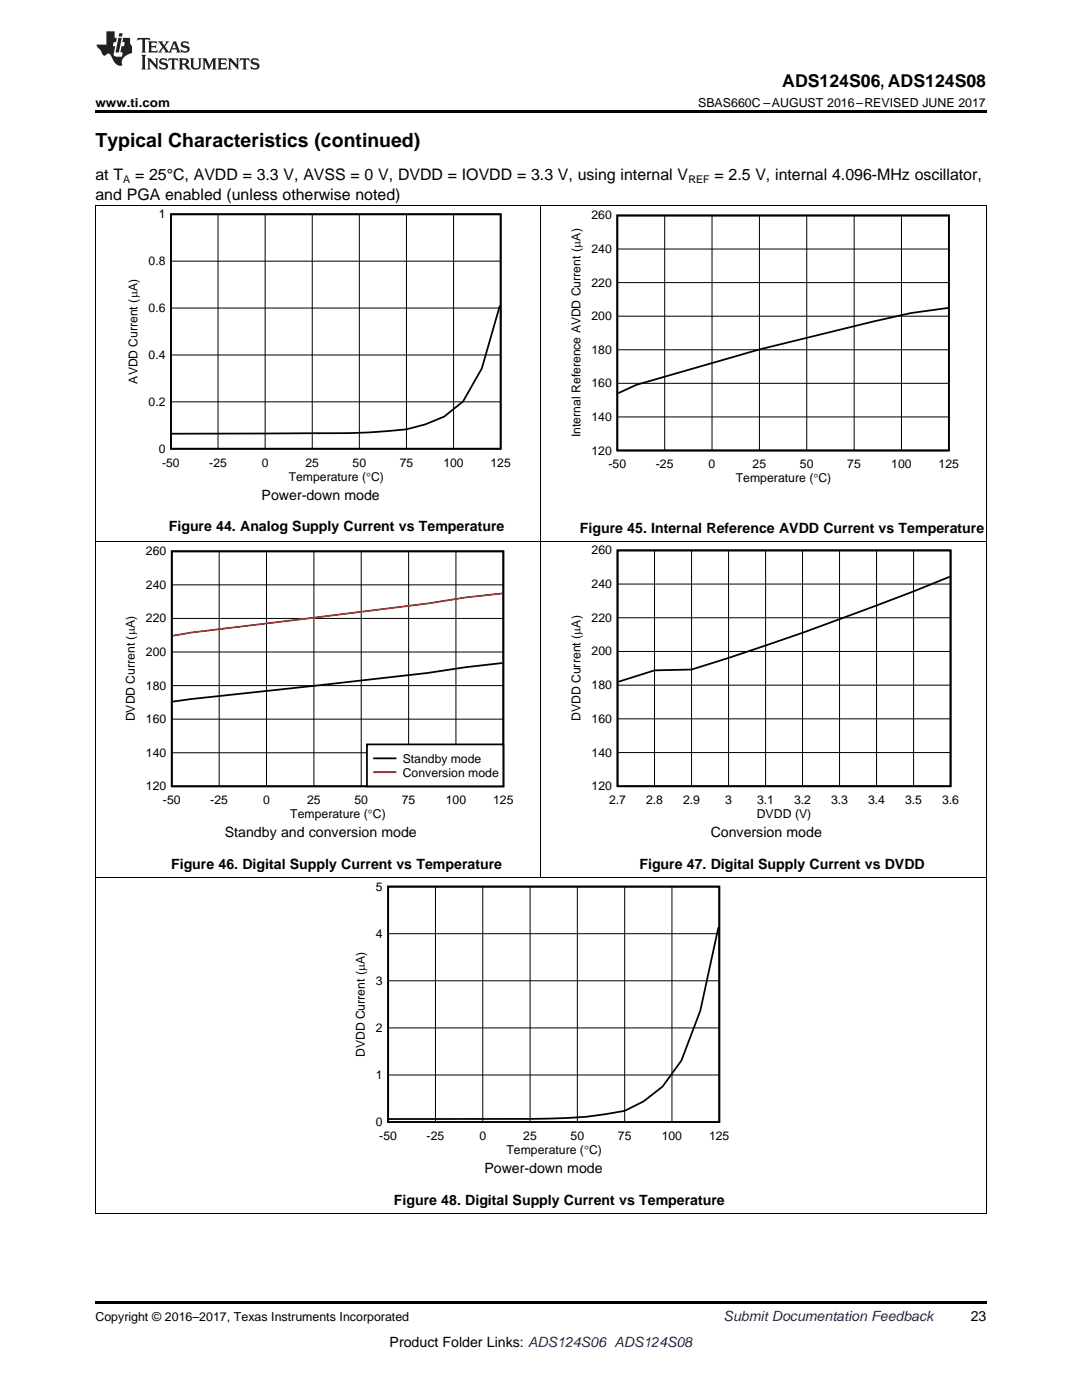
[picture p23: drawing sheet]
<svg xmlns="http://www.w3.org/2000/svg" width="216mm" height="279mm" viewBox="0 0 216 279" stroke-linecap="round" stroke-linejoin="round" font-family="sans-serif">
<defs><g id="words">
<text font-size="3.9" x="19" y="29.3">Typical Characteristics (continued)</text>
<text font-size="3.5" x="156.1" y="17.3">ADS124S06, ADS124S08</text>
<g font-size="3.2">
<text x="19" y="36">at T</text>
<text x="27" y="36">= 25°C, AVDD = 3.3 V, AVSS = 0 V, DVDD = IOVDD = 3.3 V, using internal V</text>
<text x="142.6" y="36">= 2.5 V, internal 4.096-MHz oscillator,</text>
<text x="19" y="39.9">and PGA enabled (unless otherwise noted)</text>
</g>
<g font-size="2.8">
<text x="52.2" y="99.7">Power-down mode</text>
<text x="33.7" y="106">Figure 44. Analog Supply Current vs Temperature</text>
<text x="115.7" y="106.4">Figure 45. Internal Reference AVDD Current vs Temperature</text>
<text x="44.9" y="167.1">Standby and conversion mode</text>
<text x="141.8" y="167.1">Conversion mode</text>
<text x="34.1" y="173.4">Figure 46. Digital Supply Current vs Temperature</text>
<text x="127.6" y="173.4">Figure 47. Digital Supply Current vs DVDD</text>
<text x="96.7" y="234.1">Power-down mode</text>
<text x="78.6" y="240.5">Figure 48. Digital Supply Current vs Temperature</text>
<text x="193.7" y="263.6">23</text>
<text x="77.8" y="268.9">Product Folder Links: ADS124S06 ADS124S08</text>
</g>
<text font-size="2.8" fill="#0000c8" x="144.4" y="263.6">Submit Documentation Feedback</text>
<g font-size="2.5">
<text x="19" y="21.4">www.ti.com</text>
<text x="139.3" y="21.4">SBAS660C –AUGUST 2016–REVISED JUNE 2017</text>
<text x="19" y="263.6">Copyright © 2016–2017, Texas Instruments Incorporated</text>
</g>
<g font-size="2.4">
<text x="31.7" y="43.6">1</text>
<text x="118" y="43.8">260</text>
<text x="29.7" y="52.9">0.8</text>
<text x="118" y="50.5">240</text>
<text x="118" y="57.2">220</text>
<text x="29.7" y="62.3">0.6</text>
<text x="118" y="63.9">200</text>
<text x="29.7" y="71.6">0.4</text>
<text x="118" y="70.6">180</text>
<text x="27.4" y="76.6" transform="rotate(-90 27.4 76.6)">AVDD Current (PA)</text>
<text x="118" y="77.3">160</text>
<text x="29.7" y="81">0.2</text>
<text x="115.8" y="87.2" transform="rotate(-90 115.8 87.2)">Internal Reference AVDD Current (PA)</text>
<text x="118" y="84">140</text>
<text x="31.7" y="90.4">0</text>
<text x="32.3" y="93.1">-50</text>
<text x="41.7" y="93.1">-25</text>
<text x="52.2" y="93.1">0</text>
<text x="57.6" y="95.9">Temperature (qC)</text>
<text x="61" y="93.1">25</text>
<text x="70.4" y="93.1">50</text>
<text x="79.8" y="93.1">75</text>
<text x="88.5" y="93.1">100</text>
<text x="97.9" y="93.1">125</text>
<text x="118" y="90.7">120</text>
<text x="121.4" y="93.5">-50</text>
<text x="130.9" y="93.5">-25</text>
<text x="141.4" y="93.5">0</text>
<text x="150.2" y="93.5">25</text>
<text x="159.6" y="93.5">50</text>
<text x="169.1" y="93.5">75</text>
<text x="177.8" y="93.5">100</text>
<text x="187.3" y="93.5">125</text>
<text x="146.8" y="96.3">Temperature (qC)</text>
<text x="29.1" y="110.8">260</text>
<text x="118.1" y="110.6">260</text>
<text x="29.1" y="117.5">240</text>
<text x="118.1" y="117.4">240</text>
<text x="29.1" y="124.2">220</text>
<text x="118.1" y="124.1">220</text>
<text x="29.1" y="130.9">200</text>
<text x="118.1" y="130.8">200</text>
<text x="29.1" y="137.6">180</text>
<text x="118.1" y="137.5">180</text>
<text x="26.9" y="144" transform="rotate(-90 26.9 144)">DVDD Current (PA)</text>
<text x="115.8" y="143.9" transform="rotate(-90 115.8 143.9)">DVDD Current (PA)</text>
<text x="29.1" y="144.3">160</text>
<text x="118.1" y="144.3">160</text>
<text x="29.1" y="151">140</text>
<text x="80.4" y="152.2">Standby mode</text>
<text x="80.4" y="155">Conversion mode</text>
<text x="118.1" y="151">140</text>
<text x="29.1" y="157.7">120</text>
<text x="32.5" y="160.5">-50</text>
<text x="42" y="160.5">-25</text>
<text x="52.5" y="160.5">0</text>
<text x="61.3" y="160.5">25</text>
<text x="70.7" y="160.5">50</text>
<text x="80.2" y="160.5">75</text>
<text x="88.9" y="160.5">100</text>
<text x="98.4" y="160.5">125</text>
<text x="118.1" y="157.7">120</text>
<text x="121.5" y="160.5">2.7</text>
<text x="128.9" y="160.5">2.8</text>
<text x="136.3" y="160.5">2.9</text>
<text x="144.7" y="160.5">3</text>
<text x="151.1" y="160.5">3.1</text>
<text x="158.4" y="160.5">3.2</text>
<text x="165.8" y="160.5">3.3</text>
<text x="173.2" y="160.5">3.4</text>
<text x="180.6" y="160.5">3.5</text>
<text x="188" y="160.5">3.6</text>
<text x="57.9" y="163.3">Temperature (qC)</text>
<text x="151" y="163.3">DVDD (V)</text>
<text x="75" y="177.7">5</text>
<text x="75" y="187.1">4</text>
<text x="75" y="196.5">3</text>
<text x="75" y="205.9">2</text>
<text x="72.8" y="210.9" transform="rotate(-90 72.8 210.9)">DVDD Current (PA)</text>
<text x="75" y="215.3">1</text>
<text x="75" y="224.7">0</text>
<text x="75.7" y="227.5">-50</text>
<text x="85.1" y="227.5">-25</text>
<text x="95.6" y="227.5">0</text>
<text x="104.4" y="227.5">25</text>
<text x="113.8" y="227.5">50</text>
<text x="123.3" y="227.5">75</text>
<text x="132" y="227.5">100</text>
<text x="141.5" y="227.5">125</text>
<text x="101" y="230.3">Temperature (qC)</text>
</g>
<g font-size="2.1">
<text x="24.6" y="36.6">A</text>
<text x="137.4" y="36.6">REF</text>
</g>
</g></defs>
<path d="M19 259.7h177.8v.5h-177.8z" fill="#000"/>
<g fill="none" stroke="#000" stroke-width=".2">
<path d="M19.1 108.2v134M34.3 116.7h66.1M43.7 110v46.9M53.2 110v46.9M62.6 110v46.9M72.1 110v46.9M81.5 110v46.9M91 110v46.9M107.9 108.2v67M196.8 108.2v134M34.3 136.8h66.1M34.3 130.1h66.1"/>
<path d="M34.3 123.4h66.1M34.3 150.2h66.1M34.3 143.5h66.1M19 175.1h177.8M86.9 176.9v47.1M96.3 176.9v47.1M105.8 176.9v47.1M115.2 176.9v47.1M124.6 176.9v47.1M134.1 176.9v47.1M77.5 195.7h66M77.5 186.3h66"/>
<path d="M77.5 214.5h66M77.5 205.1h66M19 242.2h177.8"/>
</g>
<path d="M34.3 110h66.1v46.9h-66.1zM100.3 132.3l-7.4 .9-7.6 1.1-47.2 5.2-3.7 .5M77.5 176.9h66v47h-66zM143.4 185.1l-3.7 16.6-3.7 9.9-3.8 5.3-3.8 2.9-3.8 1.9a82.1 82.1 0 0 1-18.8 1.6h-28.2" fill="none" stroke="#000" stroke-width=".35"/>
<path d="M100.3 118.4l-7.4 .8-7.6 1.2-47.2 5.9-3.7 .6" fill="none" stroke="#f00" stroke-width=".35"/>
<path d="M73.2 148.6h27.2v8.3h-27.2z" fill-rule="evenodd" fill="#fff"/>
<path d="M34.1 42.8h65.8v46.8h-65.8zM123.2 43h66.1v46.9h-66.1zM99.7 61l-3.6 12.5-3.7 6.6-3.8 3-3.7 1.6-3.8 1a137.1 137.1 0 0 1-18.8 .8l-28 .1M189.2 61.5l-7.4 1-7.6 1.7-22.7 5.5-24.5 7.1-3.7 1.7M123.2 109.8h66.5v47.1h-66.5zM189.5 115.1a690 690 0 0 1-51.5 18.5l-7.4 .2-7.2 2.3M73.2 148.6h27.2v8.3h-27.2zM74.6 151.3h4.3" fill="none" stroke="#000" stroke-width=".35"/>
<path d="M74.6 154.1h4.3" fill="none" stroke="#f00" stroke-width=".35"/>
<g fill="none" stroke="#000" stroke-width=".2">
<path d="M19 41.1h177.8M19.1 41.1v67.1M34.1 52.1h65.8M43.5 42.8v46.8M52.9 42.8v46.8M62.3 42.8v46.8M71.7 42.8v46.8M81.1 42.8v46.8M90.5 42.8v46.8M107.9 41.1v67.1M123.2 56.4h66.1M123.2 49.7h66.1"/>
<path d="M132.6 43v46.9M142.1 43v46.9M151.5 43v46.9M161 43v46.9M170.4 43v46.9M179.9 43v46.9M196.8 41.1v67.1M34.1 70.8h65.8M34.1 61.5h65.8M123.2 76.5h66.1M123.2 69.8h66.1M123.2 63.1h66.1"/>
<path d="M34.1 80.2h65.8M123.2 83.2h66.1M19 108.1h177.8M123.2 116.6h66.5M130.6 109.8v47.1M138 109.8v47.1M145.4 109.8v47.1M152.8 109.8v47.1M160.1 109.8v47.1M167.5 109.8v47.1M174.9 109.8v47.1M182.3 109.8v47.1"/>
<path d="M123.2 136.7h66.5M123.2 130h66.5M123.2 123.3h66.5M123.2 150.2h66.5M123.2 143.5h66.5"/>
</g>
<path d="M19 22h177.8v.5h-177.8z" fill="#000"/>
<g fill="#231f20">
<path d="M27.5 7.6l-.1 .5 .4-.2h.6v.1v2.1l-.2 .4h1l-.3-.4v-2.1l.1-.1h.5l.5 .2-.2-.5zM29.5 8.3l.2 .3v1.5l-.2 .4h1.8l.2-.6a1.04 1.04 0 0 1-1.3 .2v-.7h.6l.3 .2v-.6l-.3 .2h-.6v-.6l.8-.1 .4 .3-.2-.5zM31.5 8.3l.9 1.1-.9 1.1h.8l-.2-.2 .5-.7 .4 .7-.2 .2h1.5l-.1-.2 .1-.4h.9l.1 .4-.2 .2h1l-.3-.3-.7-1.9h-.5l-.9 2-.8-1 .9-1h-.8l.1 .3-.3 .5-.4-.6 .2-.2zM34.7 8.6l.4 1h-.7zM36.3 8.4a.63 .63 0 0 0-.2 .7 .63 .63 0 0 0 .6 .4l.6 .2 .1 .2a.75 .75 0 0 1-.7 .4 .75 .75 0 0 1-.6-.5l.1 .7 .1-.1a1.11 1.11 0 0 0 1.5-.6 1.13 1.13 0 0 0-1.2-.8l-.1-.4a1.04 1.04 0 0 1 1.2 .2l-.2-.5-.1 .1-.5-.2zM28.2 10.9l.2 .4v2.2l-.2 .4h1l-.3-.4v-2.2l.3-.4zM29.3 11.6l.3 .4v1.5l-.3 .4h.8l-.2-.4v-1.3l1.5 1.7v-1.9l.2-.4h-.7l.2 .4v.9l-1.1-1.3zM32 11.8a.62 .62 0 0 0-.2 .7 .62 .62 0 0 0 .6 .4l.6 .1 .1 .3a.76 .76 0 0 1-.7 .3 .76 .76 0 0 1-.6-.4l.1 .7 .1-.1a1.11 1.11 0 0 0 1.5-.6 1.13 1.13 0 0 0-1.2-.8l-.1-.4a1.04 1.04 0 0 1 1.2 .2l-.2-.6-.1 .1-.5-.1zM33.7 11.6l-.2 .6a.61 .61 0 0 1 .8-.3v1.6l-.2 .4h.9l-.2-.4v-1.6a.63 .63 0 0 1 .8 .3l-.2-.6zM35.6 11.6l.3 .4v1.5l-.3 .4h1l-.2-.2v-.8l.5 .2a.76 .76 0 0 0 1.2 .7l-1-1a.58 .58 0 0 0 .6-.5 .58 .58 0 0 0-.5-.6zM36.4 11.9h.1a.45 .45 0 0 1 .5 .1 .45 .45 0 0 1 .1 .5l-.7 .2zM37.9 11.6l.2 .2a2.17 2.17 0 0 0 .3 1.9 .99 .99 0 0 0 1.6-.6v-1.1l.2-.4h-.7l.2 .2a1.92 1.92 0 0 1-.2 1.8 .6 .6 0 0 1-.9-.5v-1.1l.2-.4zM40.4 11.6l.2 .4v1.5l-.2 .4h.7l-.2-.4v-1.4l.8 1.8 .8-1.8v1.4l-.2 .4h.9l-.2-.4v-1.5l.2-.4h-.8l-.6 1.5-.6-1.5zM43.4 11.6l.2 .4v1.5l-.2 .4h1.8l.2-.6a1.04 1.04 0 0 1-1.3 .1v-.6h.5l.4 .2v-.6l-.4 .2h-.5v-.7h.8l.3 .3-.1-.6zM45.5 11.6l.2 .4v1.5l-.2 .4h.7l-.2-.4v-1.3l1.5 1.7v-1.9l.2-.4h-.7l.2 .4v.9l-1.1-1.3zM47.9 11.6l-.1 .6a.61 .61 0 0 1 .8-.3v1.6l-.3 .4h1l-.3-.4 .1-1.6a.63 .63 0 0 1 .7 .3l-.1-.6zM50.2 11.8a.62 .62 0 0 0-.2 .7 .62 .62 0 0 0 .6 .4l.6 .1 .2 .3a.76 .76 0 0 1-.8 .3 .76 .76 0 0 1-.6-.4l.1 .7 .2-.1a1.11 1.11 0 0 0 1.5-.6 1.13 1.13 0 0 0-1.3-.8l-.1-.4a1.04 1.04 0 0 1 1.2 .2l-.1-.6-.2 .1-.5-.1z"/>
<path d="M21.2 6.3v2.6h-1.9l.1 .4 .7 .9a.91 .91 0 0 0 1 .8 .56 .56 0 0 1 .5-.3 .56 .56 0 0 1 .5 .3l.4 .8a1.53 1.53 0 0 0 1.9 1.2 1.54 1.54 0 0 1 1-2.1l.9-.3v-1.4a1.52 1.52 0 0 1-.3-1.6h-1.4l-.2 .8h.5l-.2 .8h-.4l-.2 1v.2l.4 .1-.2 .8a1.93 1.93 0 0 1-1.6-.3l.3-1.8h-.5l.2-.8h.4l.2-.8h-.4v-1.3zM23.6 7.6l-.6 2.9h.7l.6-2.9zM23.8 6.6l-.1 .7h.6l.2-.7z"/>
</g>
<use href="#words"/>
</svg>
